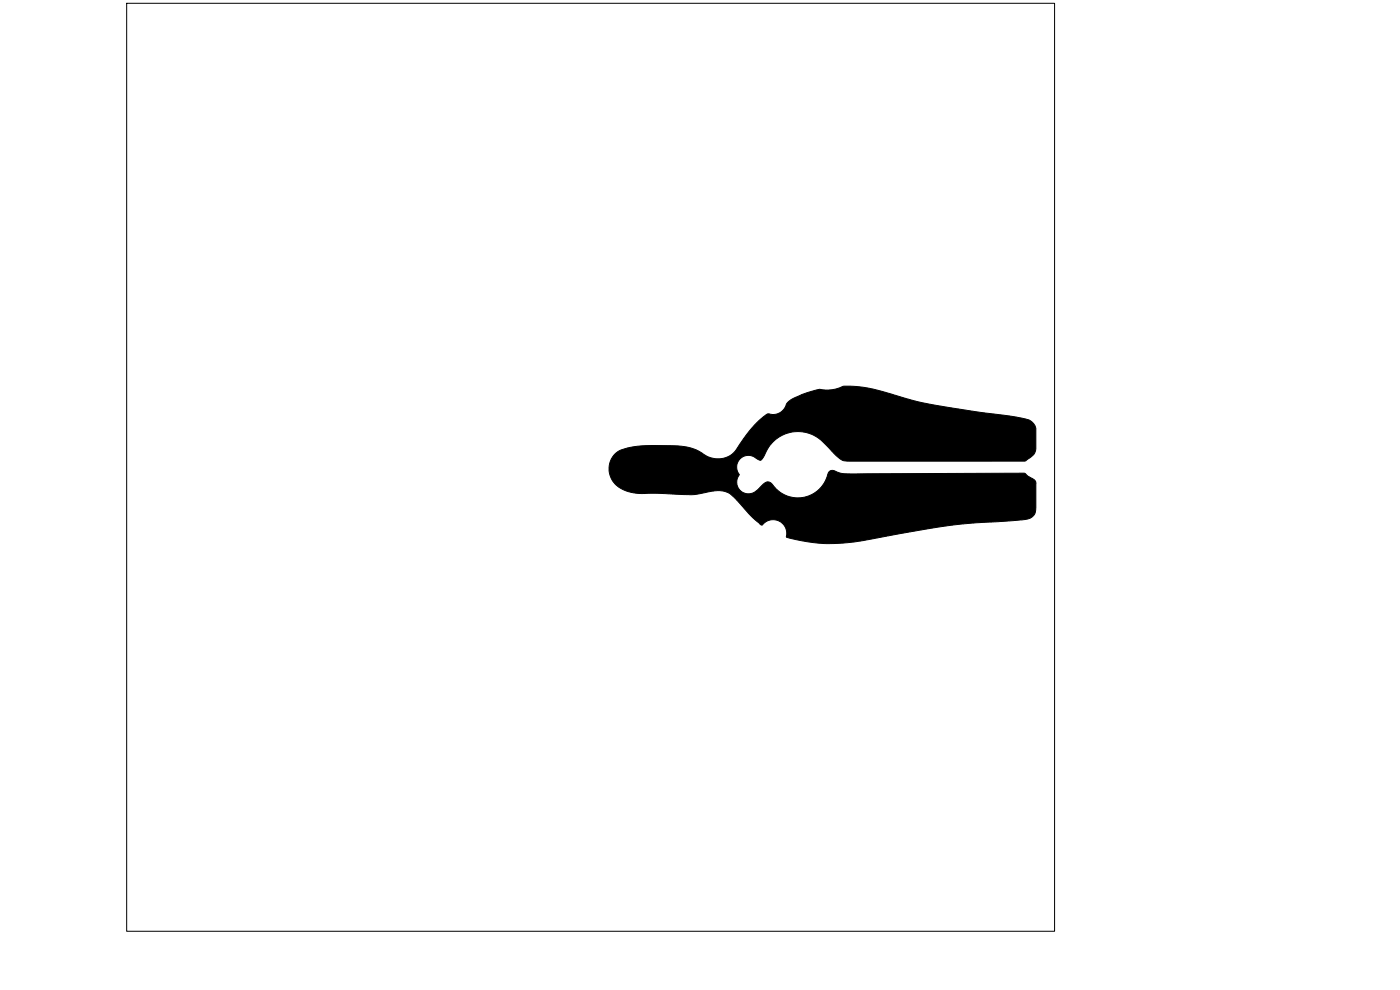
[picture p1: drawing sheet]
<svg xmlns="http://www.w3.org/2000/svg" width="297mm" height="210mm" viewBox="0 0 297 210" stroke-linecap="round" stroke-linejoin="round" font-family="sans-serif">
<path d="M130.5 96.3l1-.7a14.7 14.7 0 0 1 5.6-1.1l6.1 .1a11.1 11.1 0 0 1 7 2.3l.7 .2a4.8 4.8 0 0 0 5.4-1.9 23.1 23.1 0 0 1 6.4-7.3l.3-.1a3.1 3.1 0 0 0 3.9-2.3l.9-.7a23 23 0 0 1 6.1-2.2 7.7 7.7 0 0 0 5-.7h.6a27.4 27.4 0 0 1 9.2 1.6l7 1.9a281.3 281.3 0 0 0 19.7 3l3 .7 .8 .7 .5 .9v5l-.5 .8-1.7 1.3h-38.2l-.6-.2-.9-.6-3.3-3.3-1.3-1.1-2.1-.8-2.3-.2-2.3 .5-2 1.2-1.3 1.4-1.2 2.2-.6 .7-2.3-1-1 .1-.8 .4-.7 .7-.3 .9 .1 1 .4 .9a2.53 2.53 0 0 0 .1 3.3 2.53 2.53 0 0 0 3.2 .5l1.2-1.1a1.8 1.8 0 0 1 2-1l.2 .1a7.2 7.2 0 0 0 6.4 3.2 6.9 6.9 0 0 0 5.9-5.4l.8-.4 2 .6 1.9 .1 36.9-.1 1.9 1.3 .4 .5v6.3l-.4 .8-.8 .6-.9 .3-2.2 .2a150.3 150.3 0 0 0-19.7 2l-12.4 2.2a33 33 0 0 1-16.5-.7 2.95 2.95 0 0 0-1.6-3.4 2.95 2.95 0 0 0-3.6 .9l-.4-.2a35.7 35.7 0 0 1-5.2-5.4 5 5 0 0 0-5.5-1.5l-3.9 .6-8.7-.3a9.1 9.1 0 0 1-7.2-1.7l-1.1-1.5-.4-1.8 .3-1.9z" fill="#000" stroke="#000" stroke-width=".21"/>
<path d="M26.9 .7h196.8v196.8h-196.8z" fill="none" stroke="#000" stroke-width=".21"/>
</svg>
